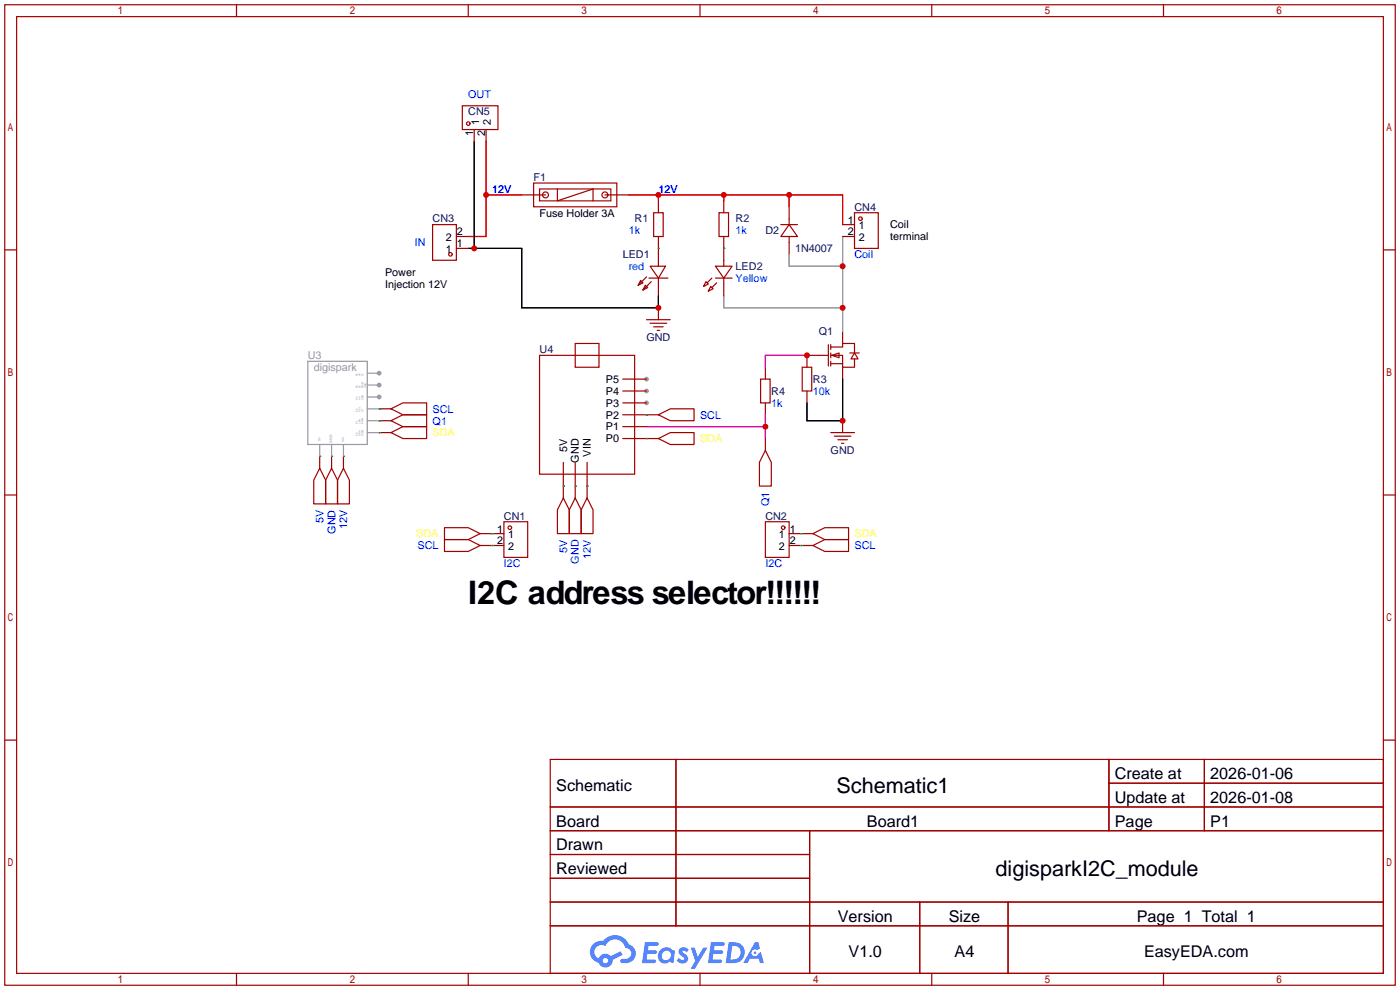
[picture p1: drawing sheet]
<svg xmlns="http://www.w3.org/2000/svg" width="299mm" height="212mm" viewBox="0 0 299 212" stroke-linecap="round" stroke-linejoin="round" font-family="sans-serif">
<defs><g id="words">
<text font-size="6.9" x="100.1" y="129.2">I2C address selector!!!!!!</text>
<g font-size="4.6">
<text x="178.8" y="169.4">Schematic1</text>
<text x="212.8" y="187.2">digisparkI2C_module</text>
</g>
<g font-size="3.5">
<text x="238.3" y="166.5">Create at</text>
<text x="258.7" y="166.5">2026-01-06</text>
<text x="118.9" y="169.1">Schematic</text>
<text x="238.3" y="171.6">Update at</text>
<text x="258.7" y="171.6">2026-01-08</text>
<text x="118.9" y="176.7">Board</text>
<text x="185.3" y="176.7">Board1</text>
<text x="238.3" y="176.7">Page</text>
<text x="258.7" y="176.7">P1</text>
<text x="118.9" y="181.8">Drawn</text>
<text x="118.9" y="186.8">Reviewed</text>
<text x="179.1" y="197">Version</text>
<text x="202.8" y="197">Size</text>
<text x="243" y="197">Page 1 Total 1</text>
<text x="181.4" y="204.6">V1.0</text>
<text x="204" y="204.6">A4</text>
<text x="244.5" y="204.6">EasyEDA.com</text>
</g>
<g font-size="2.3" fill="#00f">
<text x="100.1" y="20.9">OUT</text>
<text x="105.2" y="41.2">12V</text>
<text x="140.7" y="41.2">12V</text>
<text x="88.6" y="52.6">IN</text>
<text x="134.4" y="50.1">1k</text>
<text x="157.2" y="50.1">1k</text>
<text x="134.4" y="57.7">red</text>
<text x="182.6" y="55.2">Coil</text>
<text x="157.2" y="60.2">Yellow</text>
<text x="92.5" y="88.2">SCL</text>
<text x="149.6" y="89.5">SCL</text>
<text x="164.8" y="86.9">1k</text>
<text x="173.7" y="84.4">10k</text>
<text x="92.5" y="90.7">Q1</text>
<text x="69.1" y="111.8" transform="rotate(-90 69.1 111.8)">5V</text>
<text x="74.2" y="113.1" transform="rotate(-90 74.2 113.1)">12V</text>
<text x="164.4" y="108.2" transform="rotate(-90 164.4 108.2)">Q1</text>
<text x="71.7" y="114.1" transform="rotate(-90 71.7 114.1)">GND</text>
<text x="89.2" y="117.4">SCL</text>
<text x="121.2" y="118.1" transform="rotate(-90 121.2 118.1)">5V</text>
<text x="126.3" y="119.4" transform="rotate(-90 126.3 119.4)">12V</text>
<text x="182.6" y="117.4">SCL</text>
<text x="107.7" y="121.2">I2C</text>
<text x="123.7" y="120.4" transform="rotate(-90 123.7 120.4)">GND</text>
<text x="163.6" y="121.2">I2C</text>
</g>
<g font-size="2.3" fill="#000080">
<text x="100.1" y="24.7">CN5</text>
<text x="114" y="38.7">F1</text>
<text x="92.5" y="47.5">CN3</text>
<text x="135.6" y="47.5">R1</text>
<text x="157.2" y="47.5">R2</text>
<text x="182.6" y="45">CN4</text>
<text x="163.6" y="50.1">D2</text>
<text x="169.9" y="53.9">1N4007</text>
<text x="133.1" y="55.2">LED1</text>
<text x="157.2" y="57.7">LED2</text>
<text x="175" y="71.7">Q1</text>
<text x="115.3" y="75.5">U4</text>
<text x="138.2" y="72.9">GND</text>
<text x="173.7" y="81.8">R3</text>
<text x="164.8" y="84.4">R4</text>
<text x="177.5" y="97.1">GND</text>
<text x="107.7" y="111">CN1</text>
<text x="163.6" y="111">CN2</text>
</g>
<g font-size="2.3">
<text x="101.1" y="29.1" transform="rotate(-90 101.1 29.1)">1</text>
<text x="102.4" y="26.7" transform="rotate(-90 102.4 26.7)">1</text>
<text x="103.7" y="29.1" transform="rotate(-90 103.7 29.1)">2</text>
<text x="104.9" y="26.7" transform="rotate(-90 104.9 26.7)">2</text>
<text x="115.3" y="46.3">Fuse Holder 3A</text>
<text x="181.2" y="47.8">1</text>
<text x="95.3" y="51.6">2</text>
<text x="97.7" y="52.9">1</text>
<text x="97.7" y="50.3">2</text>
<text x="181.2" y="50.3">2</text>
<text x="183.6" y="49">1</text>
<text x="183.6" y="51.6">2</text>
<text x="190.2" y="48.8">Coil</text>
<text x="190.2" y="51.4">terminal</text>
<text x="82.3" y="59">Power</text>
<text x="95.3" y="54.1">1</text>
<text x="82.3" y="61.5">Injection 12V</text>
<text x="129.5" y="81.8">P5</text>
<text x="129.5" y="84.4">P4</text>
<text x="129.5" y="86.9">P3</text>
<text x="129.5" y="89.5">P2</text>
<text x="129.5" y="92">P1</text>
<text x="129.5" y="94.5">P0</text>
<text x="121.2" y="96.6" transform="rotate(-90 121.2 96.6)">5V</text>
<text x="123.7" y="98.9" transform="rotate(-90 123.7 98.9)">GND</text>
<text x="126.3" y="97.6" transform="rotate(-90 126.3 97.6)">VIN</text>
<text x="106.3" y="113.8">1</text>
<text x="168.8" y="113.8">1</text>
<text x="106.3" y="116.4">2</text>
<text x="108.6" y="115.1">1</text>
<text x="108.6" y="117.6">2</text>
<text x="166.4" y="115.1">1</text>
<text x="166.4" y="117.6">2</text>
<text x="168.8" y="116.4">2</text>
</g>
<g font-size="2.3" fill="#999">
<text x="65.8" y="76.8">U3</text>
<text x="67.1" y="79.3">digispark</text>
</g>
<g font-size="2.3" fill="#ff0">
<text x="92.5" y="93.3">SDA</text>
<text x="149.6" y="94.5">SDA</text>
<text x="89" y="114.9">SDA</text>
<text x="182.6" y="114.9">SDA</text>
</g>
<g font-size=".7" fill="#999">
<text x="68.5" y="94.3" transform="rotate(-90 68.5 94.3)">5v</text>
<text x="71" y="94.6" transform="rotate(-90 71 94.6)">GND</text>
</g>
<g font-size=".6" fill="#999">
<text x="76.4" y="83" transform="rotate(-90 76.4 83)">P4</text>
<text x="76.4" y="80.4" transform="rotate(-90 76.4 80.4)">P5</text>
<text x="77.1" y="83" transform="rotate(-90 77.1 83)">A2</text>
<text x="77.1" y="80.4" transform="rotate(-90 77.1 80.4)">A0</text>
<text x="77.7" y="83" transform="rotate(-90 77.7 83)">PWM</text>
<text x="77.7" y="80.4" transform="rotate(-90 77.7 80.4)">3v</text>
<text x="78.3" y="83" transform="rotate(-90 78.3 83)">USB</text>
<text x="76.4" y="88.1" transform="rotate(-90 76.4 88.1)">P2</text>
<text x="76.4" y="85.5" transform="rotate(-90 76.4 85.5)">P3</text>
<text x="77.1" y="85.5" transform="rotate(-90 77.1 85.5)">A3</text>
<text x="77.7" y="85.5" transform="rotate(-90 77.7 85.5)">USB</text>
<text x="76.4" y="93.1" transform="rotate(-90 76.4 93.1)">P0</text>
<text x="76.4" y="90.6" transform="rotate(-90 76.4 90.6)">P1</text>
<text x="77.1" y="90.6" transform="rotate(-90 77.1 90.6)">LED</text>
<text x="77.7" y="93.1" transform="rotate(-90 77.7 93.1)">PWM</text>
<text x="77.7" y="90.6" transform="rotate(-90 77.7 90.6)">PWM</text>
</g>
</g></defs>
<g fill="#999">
<circle cx="138.2" cy="81" r=".51"/>
<circle cx="138.2" cy="83.6" r=".51"/>
<circle cx="138.2" cy="86.1" r=".51"/>
<circle cx="81" cy="79.8" r=".51"/>
<circle cx="81" cy="82.3" r=".51"/>
<circle cx="81" cy="84.8" r=".51"/>
</g>
<g fill="none" stroke="#a10000" stroke-width=".25">
<path d="M1 1h297.2v209.6h-297.2zM3.6 3.6h292.1v204.4h-292.1zM50.5 1v2.6M100.1 1v2.6M149.6 1v2.6M199.1 1v2.6M248.7 1v2.6M1 53.4h2.6M295.7 53.4h2.5M1 105.8h2.6M295.7 105.8h2.5M1 158.2h2.6"/>
<path d="M295.7 158.2h2.5M117.6 162.3h178.1v45.7h-178.1zM117.6 172.5h178.1M117.6 177.5h178.1M144.5 162.3v35.6M173 177.5v30.5M237 162.3v15.2M237 167.4h58.7M257.4 162.3v15.2M117.6 182.6h55.4M117.6 192.8h178.1M117.6 187.7h55.4"/>
<path d="M117.6 197.9h178.1M196.6 192.8v15.2M215.4 192.8v15.2M50.5 208v2.6M100.1 208v2.6M149.6 208v2.6M199.1 208v2.6M248.7 208v2.6"/>
</g>
<g fill="#5487ff">
<path d="M145.3 202.7a1.3 1.3 0 0 1 1.9 .3l-.4 .6a.54 .54 0 0 0-.9-.2l.1 .2a1.34 1.34 0 0 1 .9 1.8 1.47 1.47 0 0 1-2.3-.1l.5-.6 .8 .5a.31 .31 0 0 0 .4-.3 .31 .31 0 0 0-.3-.4 1.12 1.12 0 0 1-.7-1.8z"/>
<path d="M147.6 202.5h.9l.6 2 1.2-2h.9l-2.7 4.6h-.9l1-1.7z"/>
<path d="M137.8 201.4h1.7a1.31 1.31 0 0 1 1.2 .2 .4 .4 0 0 1-.3 .5l-1.8 .1-.1 .9h1.6a.4 .4 0 0 1 .4 .4 .4 .4 0 0 1-.5 .4h-1.6l-.2 1.2h1.4a.46 .46 0 0 1 .5 0 .46 .46 0 0 1 .1 .5l-.4 .2h-2.6z"/>
<path d="M151.9 201.4h1.7a1.32 1.32 0 0 1 1.2 .2 .39 .39 0 0 1-.3 .5l-1.8 .1-.1 .9h1.6a.4 .4 0 0 1 .4 .4 .4 .4 0 0 1-.4 .4h-1.7l-.2 1.2h1.4a.46 .46 0 0 1 .5 0 .46 .46 0 0 1 .1 .5l-.4 .2h-2.6z"/>
<path d="M161.3 201.4h.8l.3 1.3-.6 .4a.75 .75 0 0 0-1.1 .3 .75 .75 0 0 0 .5 1 .75 .75 0 0 0 .9-.7l.5-.2 .6 2.3h-.8l-.3-.9h-1.8l-.5 .9h-1z"/>
<path d="M155.7 201.4l-.6 4.4h1.5a2.27 2.27 0 0 0 2.6-2.2 2.27 2.27 0 0 0-2.7-2.2zM156.5 202.1a1.5 1.5 0 0 1 1.8 1.6 1.5 1.5 0 0 1-1.9 1.4h-.3z"/>
<path d="M141.2 203a1.6 1.6 0 0 0-.3 2.3 1.6 1.6 0 0 0 2.3 .2l.7 .3 .3-2.4-.1-.3-.5-.1a1.58 1.58 0 0 0-2.4 0zM141.8 203.5a.98 .98 0 0 1 1.6 .4 .98 .98 0 0 1-1.1 1.3 .94 .94 0 0 1-.9-.7 .94 .94 0 0 1 .4-1z"/>
<path d="M126.8 201.8a2.37 2.37 0 0 0 1.1 4 1.54 1.54 0 0 0 1.8 1 1.54 1.54 0 0 0 1.2-1.6l2.2-1.1-.5-.8-2 1a1.57 1.57 0 0 0-2.7 .5 1.5 1.5 0 0 1-.7-2.1 1.5 1.5 0 0 1 2.2-.5 2.23 2.23 0 0 1 2.3-1.4 2.23 2.23 0 0 1 2 1.8 1.16 1.16 0 0 1 1.2 1.1 1.16 1.16 0 0 1-1.1 1.2h-.7a.47 .47 0 0 0-.5 .4 .47 .47 0 0 0 .4 .5 2.17 2.17 0 0 0 2.5-.9 2.17 2.17 0 0 0-.3-2.7l-.8-.4a3.2 3.2 0 0 0-5.5-.7l-1.1 .1zM128.8 205.3a.6 .6 0 0 1 1.2 0 .6 .6 0 0 1-1.2 0z"/>
<circle cx="161.4" cy="203.6" r=".28"/>
</g>
<g fill="none" stroke="#a10000" stroke-width=".25">
<path d="M98.8 22.6h7.6v5.1h-7.6zM101.3 27.7v2.5M103.9 27.7v2.5M114 39.1h17.8v5.1h-17.8zM92.5 48h5v7.6h-5zM97.5 53.1h2.6M97.5 50.5h2.6M111.5 41.7h5.1M115.3 40.4h15.3v2.5h-15.3zM119.1 40.4v2.5l7.6-2.5v2.5M129.3 41.7h5.1M136.9 59.9l.5 .6-1 .5z"/>
<path d="M138.2 59.2l-1.8 1.8M138.7 59.4h4M138.9 56.9h3.3l-1.5 2.5zM139.7 45.5h2v5h-2zM140.7 42.9v2.6M140.7 50.5v6.4M140.7 59.4v3.8M152.1 59.4l-1 1.1M152.9 56.9h3.6l-1.8 2.5zM152.9 59.4h3.6M153.7 45.5h2v5h-2zM154.7 42.9v2.6"/>
<path d="M154.7 50.5v6.4M154.7 59.4v3.8M166.9 48h3.5M168.7 48l1.7 2.5h-3.5zM168.7 44.2v3.8M168.7 50.5v3.9M180.1 48h2.5M180.1 50.5h2.5M182.6 45.5h5.1v7.6h-5.1zM115.3 75.9h20.3v25.4h-20.3zM122.9 73.4h5.1v5.1h-5.1zM137.9 61l.5 .5-1 .5z"/>
<path d="M138.2 68.3h5.1M138.9 69.1h3.6M139.2 60.2l-1.8 1.8M139.7 69.8h2M140.5 70.6h.5M140.7 65.8v2.5M150.9 60.2l.5 .5-1 .5zM151.9 61.2l.5 .5-1 .5zM153.2 60.5l-1.1 1M163.6 78.5v2.5M171.4 78.5h2.1v5.1h-2.1zM177 75.9h-4.5v2.6"/>
<path d="M177 73.7v4.5M177.5 75.9h2.6v2.6h2.5v-1.8M177.5 74.2h2.6v-.8h2.5v2M177.5 73.7v1M177.5 75.4v1.1M177.5 77.2v1M177.5 77.7h2.6M177.8 75.9l1.5-.5v1.1zM180.1 70.9v2.5M180.1 78.5v2.5M181.6 75.4h2M182.6 75.4l.8 1.3h-1.5z"/>
<path d="M68.3 97.5v2.6M70.9 97.5v2.6M73.4 97.5v2.6M81 92.5h2.6M81 87.4h2.6M81 89.9h2.6M83.6 92.5l2.5-1.3h5.1v2.5h-5.1zM83.6 87.4l2.5-1.3h5.1v2.5h-5.1zM83.6 89.9l2.5-1.3h5.1v2.6h-5.1zM120.4 98.8v7.6M122.9 98.8v7.6M125.5 98.8v7.6"/>
<path d="M133.1 81h5.1M133.1 83.6h5.1M133.1 86.1h5.1M133.1 88.6h7.6M133.1 91.2h5.1M133.1 93.7h7.6M140.7 93.7l2.6-1.2h5v2.5h-5zM140.7 88.6l2.6-1.2h5v2.5h-5zM162.6 81h2v5.1h-2zM163.6 96.3l1.2 2.5v5.1h-2.5v-5.1zM163.6 86.1v2.5M163.6 93.7v2.6"/>
<path d="M172.5 83.6v2.5M177.5 92.5h5.1M178.3 93.2h3.6M179.1 94h2M179.8 94.7h.5M180.1 89.9v2.6M68.3 100.1l1.3 2.5v5.1h-2.5v-5.1zM70.9 100.1l1.2 2.5v5.1h-2.5v-5.1zM73.4 100.1l1.3 2.5v5.1h-2.6v-5.1zM95 112.8h5.1l2.5 1.2-2.5 1.3h-5.1zM95 115.3h5.1l2.5 1.3-2.5 1.3h-5.1zM102.6 114h5.1"/>
<path d="M102.6 116.6h5.1M107.7 111.5h5.1v7.6h-5.1zM120.4 106.4l1.3 2.6v5h-2.6v-5zM122.9 106.4l1.3 2.6v5h-2.5v-5zM125.5 106.4l1.2 2.6v5h-2.5v-5zM163.6 111.5h5.1v7.6h-5.1zM168.7 114h5M168.7 116.6h5M173.7 114l2.6-1.2h5.1v2.5h-5.1zM173.7 116.6l2.6-1.3h5.1v2.6h-5.1z"/>
<circle cx="100.1" cy="26.4" r=".38"/>
<circle cx="96.3" cy="54.4" r=".38"/>
<circle cx="116.6" cy="41.7" r=".63"/>
<circle cx="129.3" cy="41.7" r=".63"/>
<circle cx="183.9" cy="46.7" r=".38"/>
<circle cx="109" cy="112.8" r=".38"/>
<circle cx="167.4" cy="112.8" r=".38"/>
</g>
<path d="M103.9 30.2v20.3h-3.8M103.9 41.7h7.6M134.4 41.7h45.7v6.3M140.7 41.7v1.2M154.7 41.7v1.2M168.7 41.7v2.5" fill="none" stroke="#f00" stroke-width=".25"/>
<g fill="none" stroke="#999" stroke-width=".25">
<path d="M168.7 54.4v2.5h11.4M180.1 50.5v20.4M65.8 77.2h12.7v17.8h-12.7zM78.5 79.8h2.5M154.7 63.2v2.6h25.4M68.3 95v2.5M70.9 95v2.5M73.4 95v2.5M78.5 82.3h2.5M78.5 84.8h2.5M78.5 87.4h2.5M78.5 89.9h2.5"/>
<path d="M78.5 92.5h2.5"/>
</g>
<g fill="none" stroke="#008700" stroke-width=".25">
<path d="M140.7 53.1h.1M154.7 53.1h.1M68.3 97.5h.1M70.9 97.5h.1M73.4 97.5h.1M81 92.5h.1M81 87.4h.1M81 89.9h.1M138.2 88.6h.1M138.2 93.7h.1M105.2 114h.1M105.2 116.6h.1"/>
<path d="M120.4 103.9h.1M122.9 103.9h.1M125.5 103.9h.1M171.2 114h.1M171.2 116.6h.1"/>
</g>
<path d="M101.3 30.2v22.9M100.1 53.1h11.4v12.7h29.2v-2.6M180.1 81v8.9h-7.6v-3.8" fill="none" stroke="#000" stroke-width=".25"/>
<path d="M172.5 75.9h-8.9v2.6M138.2 91.2h25.4M163.6 88.6v5.1" fill="none" stroke="#f0f" stroke-width=".25"/>
<g fill="#c00">
<circle cx="103.9" cy="41.7" r=".63"/>
<circle cx="180.1" cy="56.9" r=".63"/>
<circle cx="180.1" cy="65.8" r=".63"/>
<circle cx="168.7" cy="41.7" r=".63"/>
<circle cx="154.7" cy="41.7" r=".63"/>
<circle cx="140.7" cy="41.7" r=".63"/>
<circle cx="140.7" cy="65.8" r=".63"/>
<circle cx="101.3" cy="53.1" r=".63"/>
<circle cx="180.1" cy="89.9" r=".63"/>
<circle cx="172.5" cy="75.9" r=".63"/>
<circle cx="163.6" cy="91.2" r=".63"/>
</g>
<use href="#words"/>
</svg>
